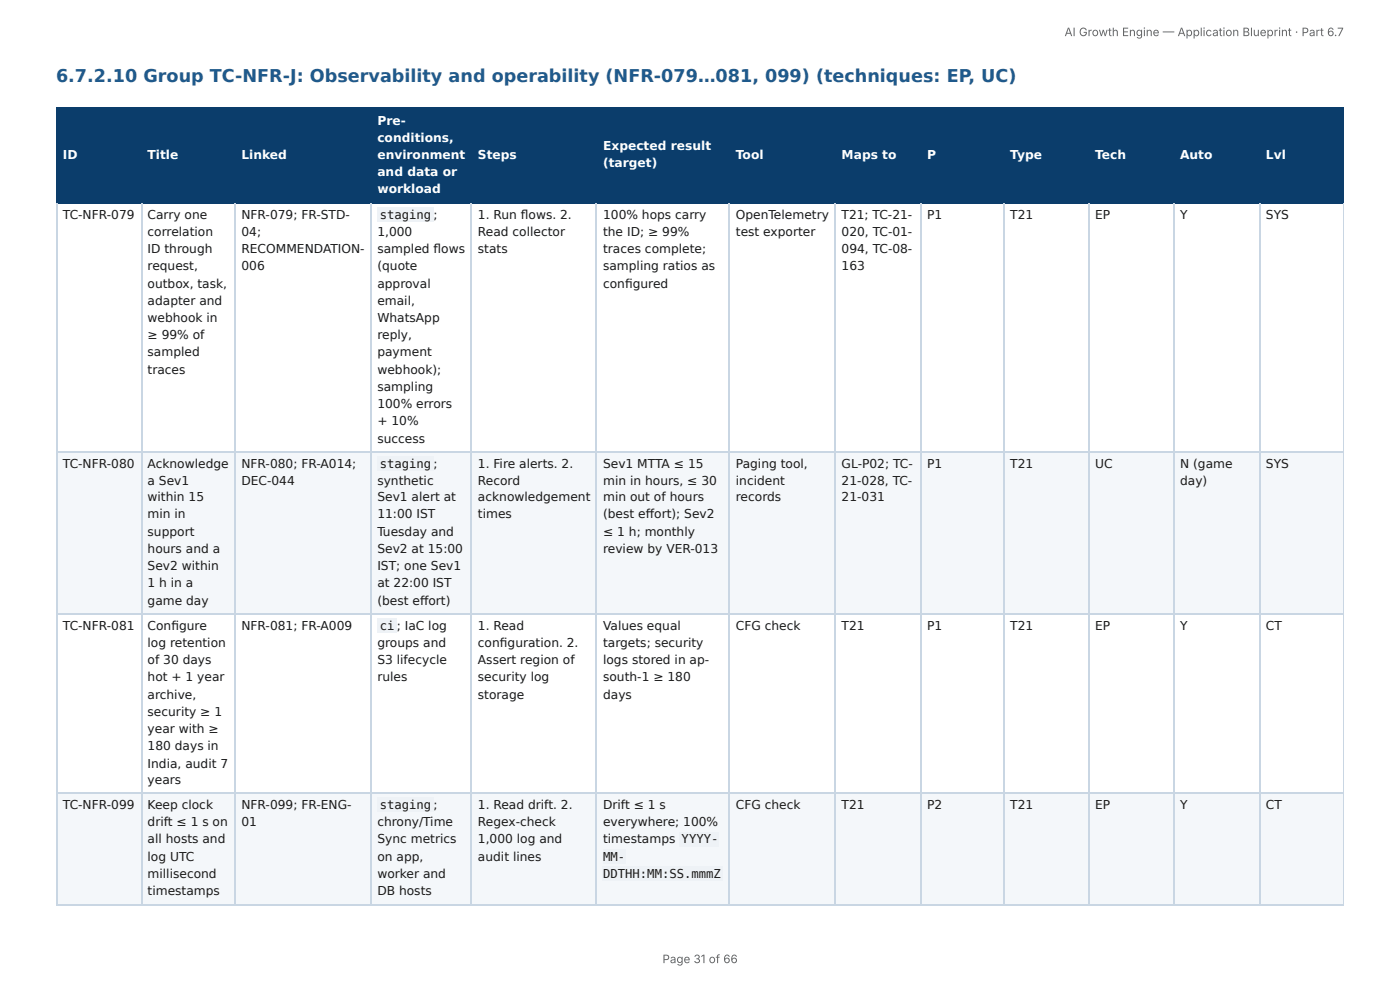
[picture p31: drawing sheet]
<svg xmlns="http://www.w3.org/2000/svg" width="297mm" height="210mm" viewBox="0 0 297 210" stroke-linecap="round" stroke-linejoin="round" font-family="sans-serif">
<defs><g id="words">
<text font-size="3.7" fill="#1f5a8c" x="11.9" y="17.4">6.7.2.10 Group TC-NFR-J: Observability and operability (NFR-079…081, 099) (techniques: EP, UC)</text>
<g font-size="2.6" fill="#fff">
<text x="80.2" y="26.4">Pre-</text>
<text x="13.4" y="33.8">ID</text>
<text x="31.3" y="33.8">Title</text>
<text x="51.3" y="33.8">Linked</text>
<text x="80.2" y="30.1">conditions,</text>
<text x="80.2" y="33.8">environment</text>
<text x="101.5" y="33.8">Steps</text>
<text x="128.1" y="31.8">Expected result</text>
<text x="128.1" y="35.5">(target)</text>
<text x="156.3" y="33.8">Tool</text>
<text x="178.7" y="33.8">Maps to</text>
<text x="196.9" y="33.8">P</text>
<text x="214.6" y="33.8">Type</text>
<text x="232.6" y="33.8">Tech</text>
<text x="250.7" y="33.8">Auto</text>
<text x="268.9" y="33.8">Lvl</text>
<text x="80.2" y="37.4">and data or</text>
<text x="80.2" y="41.1">workload</text>
</g>
<g font-size="2.6" fill="#1a1a1a">
<text x="13.4" y="46.4">TC-NFR-079</text>
<text x="31.3" y="46.4">Carry one</text>
<text x="51.3" y="46.4">NFR-079; FR-STD-</text>
<text x="80.6" y="46.4">staging ;</text>
<text x="101.5" y="46.4">1. Run fl ows. 2.</text>
<text x="128.1" y="46.4">100% hops carry</text>
<text x="156.3" y="46.4">OpenTelemetry</text>
<text x="178.7" y="46.4">T21; TC-21-</text>
<text x="196.9" y="46.4">P1</text>
<text x="214.6" y="46.4">T21</text>
<text x="232.6" y="46.4">EP</text>
<text x="250.7" y="46.4">Y</text>
<text x="268.9" y="46.4">SYS</text>
<text x="31.3" y="50.1">correlation</text>
<text x="31.3" y="53.8">ID through</text>
<text x="51.3" y="50.1">04;</text>
<text x="51.3" y="53.8">RECOMMENDATION-</text>
<text x="80.2" y="50.1">1,000</text>
<text x="80.2" y="53.8">sampled fl ows</text>
<text x="101.5" y="50.1">Read collector</text>
<text x="101.5" y="53.8">stats</text>
<text x="128.1" y="50.1">the ID; ≥ 99%</text>
<text x="128.1" y="53.8">traces complete;</text>
<text x="156.3" y="50.1">test exporter</text>
<text x="178.7" y="50.1">020, TC-01-</text>
<text x="178.7" y="53.8">094, TC-08-</text>
<text x="31.3" y="57.4">request,</text>
<text x="51.3" y="57.4">006</text>
<text x="80.2" y="57.4">(quote</text>
<text x="128.1" y="57.4">sampling ratios as</text>
<text x="178.7" y="57.4">163</text>
<text x="31.3" y="61.1">outbox, task,</text>
<text x="31.3" y="64.7">adapter and</text>
<text x="80.2" y="61.1">approval</text>
<text x="80.2" y="64.7">email,</text>
<text x="128.1" y="61.1">confi gured</text>
<text x="31.3" y="68.4">webhook in</text>
<text x="80.2" y="68.4">WhatsApp</text>
<text x="31.3" y="72">≥ 99% of</text>
<text x="31.3" y="75.7">sampled</text>
<text x="80.2" y="72">reply,</text>
<text x="80.2" y="75.7">payment</text>
<text x="31.3" y="79.4">traces</text>
<text x="80.2" y="79.4">webhook);</text>
<text x="80.2" y="83">sampling</text>
<text x="80.2" y="86.7">100% errors</text>
<text x="80.2" y="90.3">+ 10%</text>
<text x="80.2" y="94">success</text>
<text x="13.4" y="99.4">TC-NFR-080</text>
<text x="31.3" y="99.4">Acknowledge</text>
<text x="51.3" y="99.4">NFR-080; FR-A014;</text>
<text x="80.6" y="99.4">staging ;</text>
<text x="101.5" y="99.4">1. Fire alerts. 2.</text>
<text x="128.1" y="99.4">Sev1 MTTA ≤ 15</text>
<text x="156.3" y="99.4">Paging tool,</text>
<text x="178.7" y="99.4">GL-P02; TC-</text>
<text x="196.9" y="99.4">P1</text>
<text x="214.6" y="99.4">T21</text>
<text x="232.6" y="99.4">UC</text>
<text x="250.7" y="99.4">N (game</text>
<text x="268.9" y="99.4">SYS</text>
<text x="31.3" y="103">a Sev1</text>
<text x="31.3" y="106.4">within 15</text>
<text x="51.3" y="103">DEC-044</text>
<text x="80.2" y="103">synthetic</text>
<text x="80.2" y="106.4">Sev1 alert at</text>
<text x="101.5" y="103">Record</text>
<text x="101.5" y="106.4">acknowledgement</text>
<text x="128.1" y="103">min in hours, ≤ 30</text>
<text x="128.1" y="106.4">min out of hours</text>
<text x="156.3" y="103">incident</text>
<text x="156.3" y="106.4">records</text>
<text x="178.7" y="103">21-028, TC-</text>
<text x="178.7" y="106.4">21-031</text>
<text x="250.7" y="103">day)</text>
<text x="31.3" y="110.1">min in</text>
<text x="31.3" y="113.7">support</text>
<text x="80.2" y="110.1">11:00 IST</text>
<text x="80.2" y="113.7">Tuesday and</text>
<text x="101.5" y="110.1">times</text>
<text x="128.1" y="110.1">(best eff ort); Sev2</text>
<text x="128.1" y="113.7">≤ 1 h; monthly</text>
<text x="31.3" y="117.4">hours and a</text>
<text x="80.2" y="117.4">Sev2 at 15:00</text>
<text x="128.1" y="117.4">review by VER-013</text>
<text x="31.3" y="121.1">Sev2 within</text>
<text x="31.3" y="124.7">1 h in a</text>
<text x="80.2" y="121.1">IST; one Sev1</text>
<text x="80.2" y="124.7">at 22:00 IST</text>
<text x="31.3" y="128.4">game day</text>
<text x="80.2" y="128.4">(best eff ort)</text>
<text x="13.4" y="133.7">TC-NFR-081</text>
<text x="31.3" y="133.7">Confi gure</text>
<text x="31.3" y="137.4">log retention</text>
<text x="51.3" y="133.7">NFR-081; FR-A009</text>
<text x="80.2" y="137.4">groups and</text>
<text x="80.6" y="133.7">ci ; IaC log</text>
<text x="101.5" y="133.7">1. Read</text>
<text x="101.5" y="137.4">confi guration. 2.</text>
<text x="128.1" y="133.7">Values equal</text>
<text x="128.1" y="137.4">targets; security</text>
<text x="156.3" y="133.7">CFG check</text>
<text x="178.7" y="133.7">T21</text>
<text x="196.9" y="133.7">P1</text>
<text x="214.6" y="133.7">T21</text>
<text x="232.6" y="133.7">EP</text>
<text x="250.7" y="133.7">Y</text>
<text x="268.9" y="133.7">CT</text>
<text x="31.3" y="141.1">of 30 days</text>
<text x="80.2" y="141.1">S3 lifecycle</text>
<text x="101.5" y="141.1">Assert region of</text>
<text x="128.1" y="141.1">logs stored in ap-</text>
<text x="31.3" y="144.7">hot + 1 year</text>
<text x="31.3" y="148.4">archive,</text>
<text x="80.2" y="144.7">rules</text>
<text x="101.5" y="144.7">security log</text>
<text x="101.5" y="148.4">storage</text>
<text x="128.1" y="144.7">south-1 ≥ 180</text>
<text x="128.1" y="148.4">days</text>
<text x="31.3" y="152">security ≥ 1</text>
<text x="31.3" y="155.7">year with ≥</text>
<text x="31.3" y="159.3">180 days in</text>
<text x="31.3" y="163">India, audit 7</text>
<text x="31.3" y="166.4">years</text>
<text x="13.4" y="171.8">TC-NFR-099</text>
<text x="31.3" y="171.8">Keep clock</text>
<text x="51.3" y="171.8">NFR-099; FR-ENG-</text>
<text x="80.6" y="171.8">staging ;</text>
<text x="101.5" y="171.8">1. Read drift. 2.</text>
<text x="128.1" y="171.8">Drift ≤ 1 s</text>
<text x="156.3" y="171.8">CFG check</text>
<text x="178.7" y="171.8">T21</text>
<text x="196.9" y="171.8">P2</text>
<text x="214.6" y="171.8">T21</text>
<text x="232.6" y="171.8">EP</text>
<text x="250.7" y="171.8">Y</text>
<text x="268.9" y="171.8">CT</text>
<text x="31.3" y="175.4">drift ≤ 1 s on</text>
<text x="31.3" y="179.1">all hosts and</text>
<text x="51.3" y="175.4">01</text>
<text x="80.2" y="175.4">chrony/Time</text>
<text x="80.2" y="179.1">Sync metrics</text>
<text x="101.5" y="175.4">Regex-check</text>
<text x="101.5" y="179.1">1,000 log and</text>
<text x="128.1" y="175.4">everywhere; 100%</text>
<text x="128.1" y="179.1">timestamps</text>
<text x="144.8" y="179.1">YYYY-</text>
<text x="31.3" y="182.8">log UTC</text>
<text x="80.2" y="182.8">on app,</text>
<text x="101.5" y="182.8">audit lines</text>
<text x="128.1" y="182.8">MM-</text>
<text x="31.3" y="186.4">millisecond</text>
<text x="31.3" y="190.1">timestamps</text>
<text x="80.2" y="186.4">worker and</text>
<text x="80.2" y="190.1">DB hosts</text>
<text x="128.1" y="186.4">DDTHH:MM:SS.mmmZ</text>
</g>
<g font-size="2.5" fill="#666">
<text x="226.1" y="7.7">AI Growth Engine — Application Blueprint · Part 6.7</text>
<text x="140.7" y="204.5">Page 31 of 66</text>
</g>
</g></defs>
<g fill="#0b3d6b">
<path d="M12.2 22.8h17.8v20.5h-17.8z"/>
<path d="M30 22.8h19.9v20.5h-19.9z"/>
<path d="M49.9 22.8h28.8v20.5h-28.8z"/>
<path d="M78.7 22.8h21.5v20.5h-21.5z"/>
<path d="M100.2 22.8h26.6v20.5h-26.6z"/>
<path d="M126.8 22.8h28.3v20.5h-28.3z"/>
<path d="M155.1 22.8h22.4v20.5h-22.4z"/>
<path d="M177.5 22.8h18v20.5h-18z"/>
<path d="M195.5 22.8h17.8v20.5h-17.8z"/>
<path d="M213.3 22.8h18.1v20.5h-18.1z"/>
<path d="M231.4 22.8h18v20.5h-18z"/>
<path d="M249.4 22.8h18.1v20.5h-18.1z"/>
<path d="M267.5 22.8h17.9v20.5h-17.9z"/>
</g>
<g fill="#f4f7fa">
<path d="M12.2 95.9h17.8v34.7h-17.8z"/>
<path d="M30 95.9h19.9v34.7h-19.9z"/>
<path d="M49.9 95.9h28.8v34.7h-28.8z"/>
<path d="M78.7 95.9h21.5v34.7h-21.5z"/>
<path d="M100.2 95.9h26.6v34.7h-26.6z"/>
<path d="M126.8 95.9h28.3v34.7h-28.3z"/>
<path d="M155.1 95.9h22.4v34.7h-22.4z"/>
<path d="M177.5 95.9h18v34.7h-18z"/>
<path d="M195.5 95.9h17.8v34.7h-17.8z"/>
<path d="M213.3 95.9h18.1v34.7h-18.1z"/>
<path d="M231.4 95.9h18v34.7h-18z"/>
<path d="M249.4 95.9h18.1v34.7h-18.1z"/>
<path d="M267.5 95.9h17.9v34.7h-17.9z"/>
<path d="M12.2 168.6h17.8v23.7h-17.8z"/>
<path d="M30 168.6h19.9v23.7h-19.9z"/>
<path d="M49.9 168.6h28.8v23.7h-28.8z"/>
<path d="M78.7 168.6h21.5v23.7h-21.5z"/>
<path d="M100.2 168.6h26.6v23.7h-26.6z"/>
<path d="M126.8 168.6h28.3v23.7h-28.3z"/>
<path d="M155.1 168.6h22.4v23.7h-22.4z"/>
<path d="M177.5 168.6h18v23.7h-18z"/>
<path d="M195.5 168.6h17.8v23.7h-17.8z"/>
<path d="M213.3 168.6h18.1v23.7h-18.1z"/>
<path d="M231.4 168.6h18v23.7h-18z"/>
<path d="M249.4 168.6h18.1v23.7h-18.1z"/>
<path d="M267.5 168.6h17.9v23.7h-17.9z"/>
</g>
<g fill="none" stroke="#0b3d6b" stroke-width=".24">
<path d="M11.9 22.9h273.5M12 22.8v20.5M30.1 22.8v20.5M49.8 22.8v20.5M78.8 22.8v20.5M100.1 22.8v20.5M126.6 22.8v20.5M154.9 22.8v20.5M177.4 22.8v20.5M195.7 22.8v20.5M213.2 22.8v20.5M231.3 22.8v20.5"/>
<path d="M249.3 22.8v20.5M267.6 22.8v20.5M11.9 43.1h273.5"/>
</g>
<path d="M285.3 22.8v20.5" fill="none" stroke="#0b3d6b" stroke-width=".21"/>
<g fill="none" stroke="#c9d6e3" stroke-width=".24">
<path d="M12 43.3v149M30.1 43.3v149M49.8 43.3v149M78.8 43.3v149M100.1 43.3v149M126.6 43.3v149M154.9 43.3v149M177.4 43.3v149M195.7 43.3v149M213.2 43.3v149M231.3 43.3v149M249.3 43.3v149"/>
<path d="M267.6 43.3v149M11.9 96.1h273.5M11.9 130.4h273.5M11.9 168.5h273.5M11.9 192.1h273.5"/>
</g>
<path d="M285.3 43.3v149" fill="none" stroke="#c9d6e3" stroke-width=".21"/>
<g fill="#eef2f6">
<path d="M80.2 44h11.9v3.2h-11.9z"/>
<path d="M80.2 96.9h11.9v3.2h-11.9z"/>
<path d="M80.2 131.3h4.1v3.2h-4.1z"/>
<path d="M80.2 169.3h11.9v3.2h-11.9z"/>
<path d="M144.3 176.7h8.3v3.1h-8.3z"/>
<path d="M128 180.3h4.9v3.2h-4.9z"/>
<path d="M128 184h25.6v3.1h-25.6z"/>
</g>
<use href="#words"/>
</svg>
